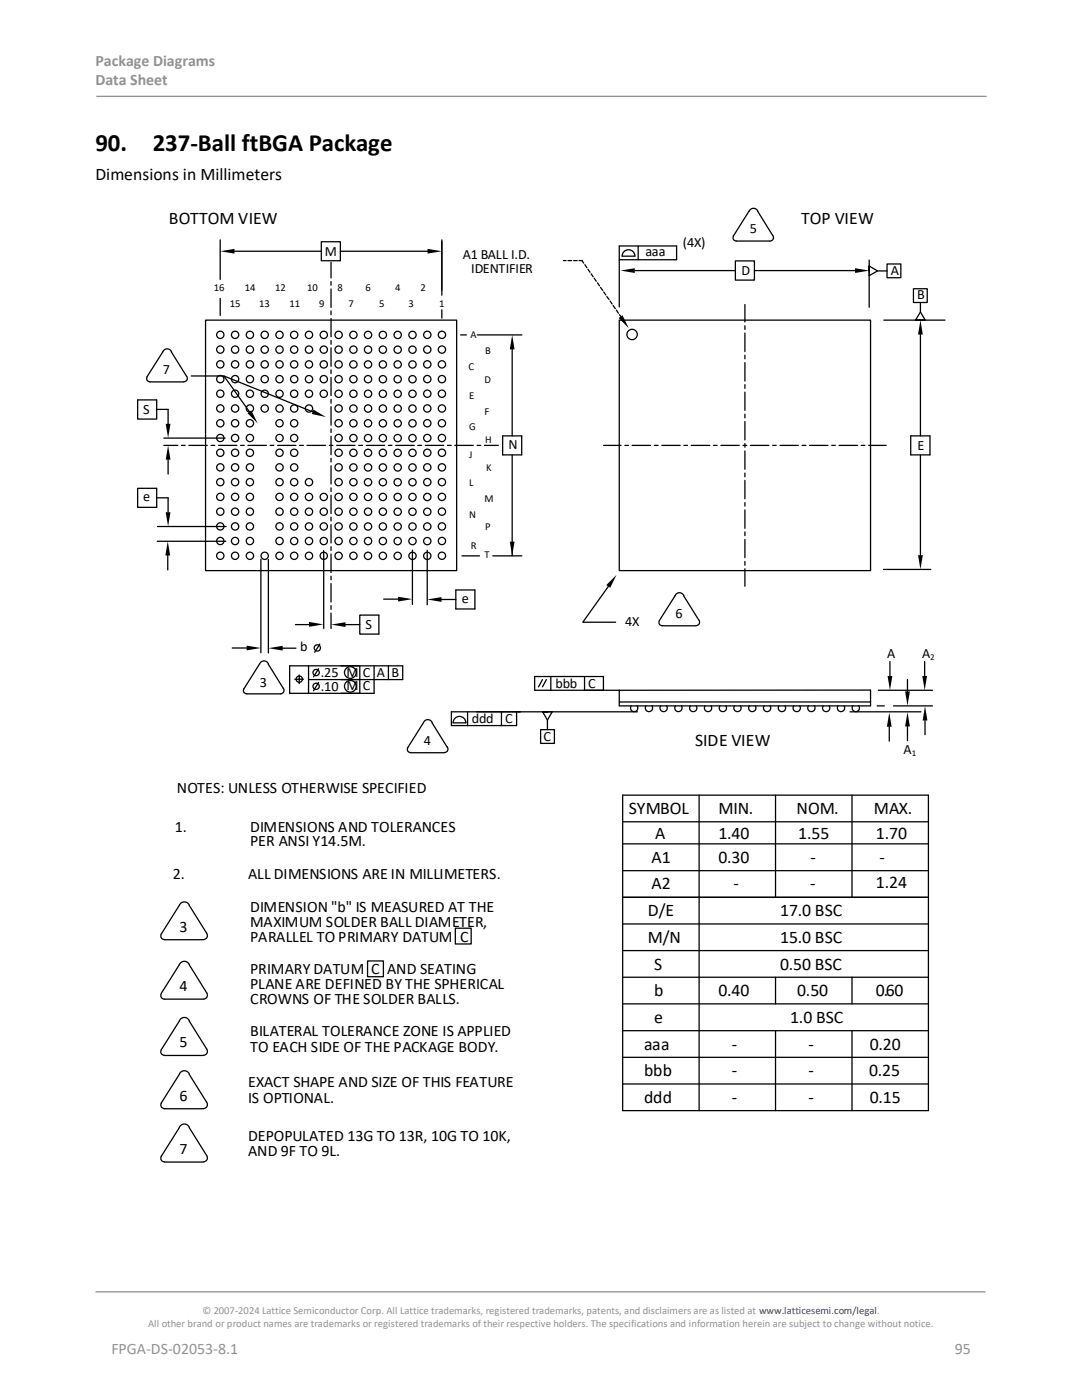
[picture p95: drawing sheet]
<svg xmlns="http://www.w3.org/2000/svg" width="216mm" height="279mm" viewBox="0 0 216 279" stroke-linecap="round" stroke-linejoin="round" font-family="sans-serif">
<defs><g id="words">
<g font-size="5">
<text x="19" y="30.1">90.</text>
<text x="30.5" y="30.1">237-Ball ftBGA Package</text>
</g>
<g font-size="3.5">
<text x="19" y="35.9">Dimensions in Millimeters</text>
<text x="33.7" y="44.7">BOTTOM VIEW</text>
<text x="159.8" y="44.7">TOP VIEW</text>
<text x="138.7" y="148.8">SIDE VIEW</text>
<text x="125.5" y="162.4">SYMBOL</text>
<text x="130.7" y="167.4">A</text>
<text x="143.4" y="162.4">MIN.</text>
<text x="143.4" y="167.4">1.40</text>
<text x="159" y="162.4">NOM.</text>
<text x="159.3" y="167.4">1.55</text>
<text x="174.4" y="162.4">MAX.</text>
<text x="174.8" y="167.4">1.70</text>
<text x="130" y="172.2">A1</text>
<text x="143.4" y="172.2">0.30</text>
<text x="161.7" y="172.2">-</text>
<text x="175.5" y="172.2">-</text>
<text x="130" y="177.5">A2</text>
<text x="146.4" y="177.4">-</text>
<text x="161.6" y="177.4">-</text>
<text x="174.8" y="177.1">1.24</text>
<text x="129.3" y="182.8">D/E</text>
<text x="155.7" y="182.8">17.0 BSC</text>
<text x="129.3" y="188.2">M/N</text>
<text x="155.7" y="188.2">15.0 BSC</text>
<text x="130.6" y="193.5">S</text>
<text x="155.7" y="193.5">0.50 BSC</text>
<text x="130.5" y="198.8">b</text>
<text x="143.4" y="198.8">0.40</text>
<text x="159.1" y="198.8">0.50</text>
<text x="174.8" y="198.8">0.60</text>
<text x="128.6" y="209.5">aaa</text>
<text x="130.6" y="204.1">e</text>
<text x="146" y="209.5">-</text>
<text x="157.7" y="204.2">1.0 BSC</text>
<text x="161.3" y="209.5">-</text>
<text x="173.5" y="209.5">0.20</text>
<text x="128.6" y="214.8">bbb</text>
<text x="146" y="214.8">-</text>
<text x="161.3" y="214.8">-</text>
<text x="173.4" y="214.7">0.25</text>
<text x="128.6" y="220.1">ddd</text>
<text x="146" y="220.1">-</text>
<text x="161.3" y="220.1">-</text>
<text x="173.5" y="220.1">0.15</text>
</g>
<g font-size="3.2" fill="#919195">
<text x="19" y="13.2">Package Diagrams</text>
<text x="19" y="17.1">Data Sheet</text>
<text x="22.2" y="270.2">FPGA-DS-02053-8.1</text>
<text x="190.5" y="270.2">95</text>
</g>
<g font-size="3.2">
<text x="35.3" y="158.4">NOTES: UNLESS OTHERWISE SPECIFIED</text>
<text x="34.9" y="165.9">1.</text>
<text x="49.9" y="165.9">DIMENSIONS AND TOLERANCES</text>
<text x="49.9" y="168.9">PER ANSI Y14.5M.</text>
<text x="34.5" y="175.4">2.</text>
<text x="49.5" y="175.4">ALL DIMENSIONS ARE IN MILLIMETERS.</text>
<text x="35.8" y="185.9">3</text>
<text x="49.9" y="182">DIMENSION &quot;b&quot; IS MEASURED AT THE</text>
<text x="49.9" y="184.9">MAXIMUM SOLDER BALL DIAMETER,</text>
<text x="49.9" y="187.9">PARALLEL TO PRIMARY DATUM C</text>
<text x="35.8" y="197.8">4</text>
<text x="49.9" y="197.3">PLANE ARE DEFINED BY THE SPHERICAL</text>
<text x="49.9" y="194.4">PRIMARY DATUM C AND SEATING</text>
<text x="49.9" y="200.4">CROWNS OF THE SOLDER BALLS.</text>
<text x="35.8" y="209">5</text>
<text x="49.9" y="206.8">BILATERAL TOLERANCE ZONE IS APPLIED</text>
<text x="49.9" y="210">TO EACH SIDE OF THE PACKAGE BODY.</text>
<text x="35.8" y="219.6">6</text>
<text x="49.5" y="217">EXACT SHAPE AND SIZE OF THIS FEATURE</text>
<text x="49.5" y="220.1">IS OPTIONAL.</text>
<text x="49.5" y="227.7">DEPOPULATED 13G TO 13R, 10G TO 10K,</text>
<text x="35.8" y="230.3">7</text>
<text x="49.5" y="230.7">AND 9F TO 9L.</text>
</g>
<g font-size="2.8">
<text x="149.6" y="46.6">5</text>
<text x="64.8" y="51">M</text>
<text x="92.3" y="51.7">A1 BALL I.D.</text>
<text x="128.8" y="51.1">aaa</text>
<text x="136.3" y="49.2">(4X)</text>
<text x="94" y="54.4">IDENTIFIER</text>
<text x="147.9" y="54.8">D</text>
<text x="177.8" y="54.8">A</text>
<text x="183" y="59.7">B</text>
<text x="32.5" y="74.7">7</text>
<text x="28.6" y="82.6">S</text>
<text x="101.5" y="89.7">N</text>
<text x="183.1" y="89.7">E</text>
<text x="28.6" y="100">e</text>
<text x="72.9" y="125.5">S</text>
<text x="92.1" y="120.3">e</text>
<text x="124.7" y="124.8">4X</text>
<text x="134.8" y="123.4">6</text>
<text x="59.9" y="130">b</text>
<text x="177.1" y="131.3">A</text>
<text x="184" y="131.3">A</text>
<text x="51.8" y="137">3</text>
<text x="64" y="138">.10 M</text>
<text x="64" y="135.2">.25 M</text>
<text x="72.4" y="137.8">C</text>
<text x="72.4" y="135">C</text>
<text x="75.2" y="135">A</text>
<text x="78.1" y="135">B</text>
<text x="110.9" y="137.3">bbb</text>
<text x="117.4" y="137.2">C</text>
<text x="84.6" y="148.8">4</text>
<text x="94.2" y="144.3">ddd</text>
<text x="100.8" y="144.3">C</text>
<text x="108.4" y="147.9">C</text>
<text x="180.3" y="150.5">A</text>
</g>
<g font-size="2.1">
<text x="42.6" y="58.1">16</text>
<text x="48.9" y="58.1">14</text>
<text x="54.9" y="58.1">12</text>
<text x="61.3" y="58">10</text>
<text x="67.3" y="58">8</text>
<text x="72.9" y="58">6</text>
<text x="78.8" y="58.1">4</text>
<text x="83.9" y="58.1">2</text>
<text x="45.8" y="61.2">15</text>
<text x="51.7" y="61.3">13</text>
<text x="57.8" y="61.2">11</text>
<text x="63.7" y="61.2">9</text>
<text x="69.5" y="61.2">7</text>
<text x="75.6" y="61.2">5</text>
<text x="81.5" y="61.2">3</text>
<text x="87.6" y="61.2">1</text>
<text x="93.9" y="67.5">A</text>
<text x="96.8" y="70.7">B</text>
<text x="93.5" y="73.9">C</text>
<text x="96.7" y="76.4">D</text>
<text x="93.6" y="79.6">E</text>
<text x="96.7" y="82.7">F</text>
<text x="93.6" y="85.8">G</text>
<text x="96.8" y="88.3">H</text>
<text x="93.6" y="91.4">J</text>
<text x="97" y="94.1">K</text>
<text x="93.6" y="97.1">L</text>
<text x="96.7" y="100.2">M</text>
<text x="93.6" y="103.3">N</text>
<text x="96.8" y="105.8">P</text>
<text x="94" y="109.6">R</text>
<text x="96.7" y="111.3">T</text>
</g>
<g font-size="2.1" fill="#919195">
<text x="40.4" y="262.3">© 2007-2024 Lattice Semiconductor Corp. All Lattice trademarks, registered trademarks, patents, and disclaimers are as listed at www.latticesemi.com/legal.</text>
<text x="29.6" y="264.9">All other brand or product names are trademarks or registered trademarks of their respective holders. The specifications and information herein are subject to change without notice.</text>
</g>
<g font-size="1.8">
<text x="185.6" y="131.6">2</text>
<text x="181.9" y="150.9">1</text>
</g>
</g></defs>
<path d="M19.2 19.2h177.6M19 257.8h177.6" fill="none" stroke="#919195" stroke-width=".26"/>
<g fill="none" stroke="#000" stroke-width=".25">
<path d="M43.9 47.9v7.9M43.9 59.6v3.3M46.5 50.1h17.6M64.1 48.2h3.8v3.8h-3.8zM66.1 52.3v3.2M66.1 56.2v.7M66.1 57.7v3.7M67.9 50.1h17.9M88.2 47.9v11M112.4 52h.6M113.3 52h.8M114.5 52h.7"/>
<path d="M115.5 52h.6l.4 .5M116.7 52.8l.4 .6M117.3 53.7l.4 .6M118 54.6l.4 .7M118.6 55.5l.4 .6M119.2 56.4l.4 .7M119.8 57.4l.5 .6M120.5 58.3l.4 .6M121.1 59.2l.4 .6M123.6 51.8h11.4M124.1 51.1a1.28 1.28 0 0 1 1.3-1.3 1.28 1.28 0 0 1 1.3 1.3M124.1 51.1h2.6"/>
<path d="M126.7 54h20M127.3 49.1v2.7M135 49.1v2.7M135 49.1h-11.4v12.2M146.7 52.1h3.8v3.8h-3.8zM149.5 42.1l-3.2 5M149.5 42.1a.91 .91 0 0 1 .8-.5 .91 .91 0 0 1 .9 .5l3 4.9a.69 .69 0 0 1 .1 .7 .69 .69 0 0 1-.7 .4l-6.9-.1a.62 .62 0 0 1-.3-.9M150.5 54h20.1M173.4 53.1l1.7 1M173.4 51.9v9.4M177 52.7h2.8v2.7h-2.8zM177 54.1h-1.9l-1.7 .9v-1.9v1"/>
<path d="M182.3 57.6h2.7v2.8h-2.7zM27.5 79.8h3.8v3.8h-3.8zM29.4 75.2a.63 .63 0 0 0 .5 1M29.9 76.2h6.7M34.2 70.2l3 4.9a.69 .69 0 0 1 .1 .7 .69 .69 0 0 1-.6 .4M34.2 70.2a.94 .94 0 0 0-.8-.6 .94 .94 0 0 0-.9 .6l-3.2 5M38.2 75h6.5l5.1 7.2M41 63.9h50.1v50h-50.1zM44.7 75l17.7 7.2M66.1 62.1v.7M66.1 63.6v3.6M66.1 68v.7"/>
<path d="M66.1 69.4v3.7M66.1 73.8v.8M66.1 75.3v3.7M66.1 79.7v.8M88.2 61.8v1.7M91.9 66.8h1.2M95.2 66.8h8.9M102.2 69.2v17.8M121.7 60.1l.4 .6M122.3 61l.5 .6M123 61.9l.4 .6M123.6 63.9h50.1v50h-50.1z"/>
<path d="M123.6 62.8l.4 .5M148.6 60.8v3.5M148.6 65v.8M148.6 66.5v3.7M148.6 70.9v.7M148.6 72.4v3.7M148.6 76.8v.7M148.6 78.3v3.6M176.4 63.9h12.2M183.7 62.3l-1 1.6h1M183.7 60.4v1.9l.9 1.6M183.7 66.8v20.2"/>
<path d="M27.5 97.5h3.8v3.8h-3.8zM31.3 81.7h2.2v2.9M31.3 99.4h2.2v2.8M32.7 88.9h2.8M32.7 87.4h12.2M33.5 91.7v2.9M36.2 88.9h.7M37.7 88.9h3.7M42.1 88.9h.8M43.6 88.9h3.7M48 88.9h.7M49.5 88.9h3.7"/>
<path d="M53.9 88.9h.7M55.4 88.9h3.7M59.8 88.9h.8M61.3 88.9h3.7M65.7 88.9h.7M66.1 81.2v3.7M66.1 85.6v.7M66.1 87.1v3.6M66.1 91.5v.7M66.1 92.9v3.7M66.1 97.4v.7M66.1 98.8v3.7"/>
<path d="M67.2 88.9h3.6M71.6 88.9h.7M73.1 88.9h3.7M77.5 88.9h.7M79 88.9h3.7M83.4 88.9h.7M84.9 88.9h3.6M89.3 88.9h.7M90.8 88.9h3.7M95.2 88.9h.7M96.7 88.9h2.7M100.3 87h3.8v3.8h-3.8z"/>
<path d="M102.2 90.8v20.1M120.4 88.9h3.5M124.7 88.9h.7M126.1 88.9h3.7M130.6 88.9h.7M132.1 88.9h3.6M136.5 88.9h.7M137.9 88.9h3.7M142.3 88.9h.8M143.8 88.9h3.7M148.3 88.9h.7M148.6 82.7v.7"/>
<path d="M148.6 84.1v3.7M148.6 88.5v.8M148.6 90v3.7M148.6 94.4v.8M148.6 95.9v3.7M149.7 88.9h3.7M154.2 88.9h.7M155.6 88.9h3.7M160.1 88.9h.7M161.5 88.9h3.7M166 88.9h.7M167.4 88.9h3.7"/>
<path d="M171.8 88.9h.8M173.3 88.9h3.5M181.7 87h3.9v3.8h-3.9zM183.7 90.8v20M31.4 108h13.7M31.4 105.1h13.7M33.5 110.9v2.8M52.1 111.6v18.7M53.6 111.6v18.7M64.6 109.9v15.5M66.1 103.2v.8M66.1 104.7v3.7"/>
<path d="M66.1 109.1v.8M66.1 110.6v3.7M66.1 115v.7M66.1 116.5v3.6M76.6 119.6h2.8M82.3 109.8v10.8M85.2 109.8v10.9M88.1 119.6h2.9M91 117.7h3.8v3.8h-3.8zM92.2 110.9h3.5M98.3 110.9h5.8M121.4 117l-5.1 7.2h6.5"/>
<path d="M136.4 118.9l3.1 4.8a.69 .69 0 0 1 0 .8 .69 .69 0 0 1-.6 .4M136.4 118.9a.94 .94 0 0 0-.8-.6 .94 .94 0 0 0-.9 .6l-3.2 5M148.6 100.3v.7M148.6 101.8v3.6M148.6 106.2v.7M148.6 107.6v3.7M148.6 112.1v.7M148.6 113.5v3.5M176.3 113.6h9.4M46.3 129.3h2.9M49.2 138.5h6.7M51.8 132.5l-3.1 5a.63 .63 0 0 0 .5 .9"/>
<path d="M51.8 132.5a.93 .93 0 0 1 .9-.6 .93 .93 0 0 1 .9 .6M53.5 132.5l3 4.9a.69 .69 0 0 1 .1 .7 .69 .69 0 0 1-.6 .4M56.2 129.4h2.9M58.8 135.6h.9v.8M59 124.7h2.8M59.7 134.7v.9h.8M61.6 135.6h9.9zM61.6 132.9v5.5M63.6 136.2l-1 1.7M63.6 133.5l-1 1.6M63.8 128.5l-1 1.7M66.1 120.9v.7"/>
<path d="M66.1 122.3v3.1M68 135.6h12.4zM68.9 124.7h2.9M71.8 122.8h3.8v3.7h-3.8zM71.8 132.9v5.5M74.6 132.9v5.5h-16.8v-5.5h22.6v2.7M77.5 132.9v2.7M106.7 135h13.7v2.8h-13.7zM108.2 135.6l-.7 1.5M109 135.6l-.8 1.5M109.9 135v2.8M116.6 135v2.8"/>
<path d="M116.9 137.8h6.7M123.6 137.8l50.1-.1v3.2h-50.1zM131.6 123.9a.63 .63 0 0 0 0 .6 .63 .63 0 0 0 .5 .4M132.1 124.9h6.7M175.3 137.8h10.8M177.6 132v2.9M181.1 135.6v2.4M184.5 132v2.9M86.2 144.2l3 4.9M86.2 144.2a.93 .93 0 0 0-.8-.6 .93 .93 0 0 0-.9 .6l-3.2 5M89.2 149.1a.69 .69 0 0 1 .1 .7 .69 .69 0 0 1-.6 .4h-7a.63 .63 0 0 1-.3-1M90.7 143.5a1.27 1.27 0 0 1 1.4-.5 1.27 1.27 0 0 1 .9 1.2h-2.6z"/>
<path d="M93.3 142.1v2.7M100.1 142.1v2.7M103.1 142.1v2.7h-9.8M107.9 145.6h2.7v2.8h-2.7zM108.3 142.1l.9 1.6M109.3 142.1h-1h1.9l-1 1.6v1.9M123.6 140.1h50.1M124.2 158.7h61.1v62.9h-61.1zM127.1 140.9a.73 .73 0 0 1-.1 .9 .73 .73 0 0 1-.9 0 .73 .73 0 0 1-.1-.9M127.2 142.1h-37.1v2.7h3.2M130.1 140.9a.73 .73 0 0 1-.1 .9 .73 .73 0 0 1-1 0 .73 .73 0 0 1-.1-.9M133 140.9a.73 .73 0 0 1-.1 .9 .73 .73 0 0 1-1 0 .73 .73 0 0 1-.1-.9"/>
<path d="M136 140.9a.73 .73 0 0 1-.1 .9 .73 .73 0 0 1-1 0 .73 .73 0 0 1-.1-.9M138.9 140.9a.73 .73 0 0 1-.1 .9 .73 .73 0 0 1-1 0 .73 .73 0 0 1-.1-.9M139.5 158.7v62.9M141.9 140.9a.73 .73 0 0 1-.1 .9 .73 .73 0 0 1-1 0 .73 .73 0 0 1-.1-.9M144.8 140.9a.73 .73 0 0 1-.1 .9 .73 .73 0 0 1-.9 0 .73 .73 0 0 1-.1-.9M147.7 140.9a.73 .73 0 0 1-.1 .9 .73 .73 0 0 1-.9 0 .73 .73 0 0 1-.1-.9M150.7 140.9a.73 .73 0 0 1-.1 .9 .73 .73 0 0 1-1 0 .73 .73 0 0 1-.1-.9M153.7 140.9a.73 .73 0 0 1-.1 .9 .73 .73 0 0 1-1 0 .73 .73 0 0 1-.1-.9M154.7 158.7v20.4M156.6 140.9a.73 .73 0 0 1-.1 .9 .73 .73 0 0 1-1 0 .73 .73 0 0 1-.1-.9M159.6 140.9a.73 .73 0 0 1-.1 .9 .73 .73 0 0 1-1 0 .73 .73 0 0 1-.1-.9M162.5 140.9a.73 .73 0 0 1-.1 .9 .73 .73 0 0 1-1 0 .73 .73 0 0 1-.1-.9"/>
<path d="M165.4 140.9a.73 .73 0 0 1-.1 .9 .73 .73 0 0 1-.9 0 .73 .73 0 0 1-.1-.9M168.4 140.9a.73 .73 0 0 1-.1 .9 .73 .73 0 0 1-1 0 .73 .73 0 0 1-.1-.9M169.6 142.1h14.2M170 158.7v20.4M171.4 140.9a.73 .73 0 0 1-.1 .9 .73 .73 0 0 1-1 0 .73 .73 0 0 1-.1-.9M175 140.9h1.5M177.4 145v2.9M178.3 140.9h7.8M181.1 145v2.8M184.6 143.8v2.8M124.2 179.1h61.1M124.2 173.8h61.1"/>
<path d="M124.2 168.4h61.1M124.2 164h61.1M32.2 186.4l3.6-5.7a1.05 1.05 0 0 1 1-.7 1.05 1.05 0 0 1 1 .7l3.4 5.5a.8 .8 0 0 1 .1 .9 .8 .8 0 0 1-.7 .4M32.2 198.3a.73 .73 0 0 0 0 .7 .73 .73 0 0 0 .6 .4M32.2 186.4a.73 .73 0 0 0 0 .7 .73 .73 0 0 0 .6 .4M32.8 187.5h7.7M35.8 192.5l-3.6 5.7M35.8 192.5a1.07 1.07 0 0 1 1-.7 1.07 1.07 0 0 1 1 .7M37.8 192.5l3.4 5.6a.8 .8 0 0 1 .1 .9 .8 .8 0 0 1-.7 .4h-7.8M73.3 191.8h3.2v3.1h-3.2zM90.9 185.2h3.1v3.2h-3.1zM124.2 195h61.1"/>
<path d="M124.2 189.7h61.1M124.2 184.4h61.1M154.7 195v5.3M170 195v5.3M32.2 209.5a.73 .73 0 0 0 0 .7 .73 .73 0 0 0 .6 .4M32.8 210.6h7.7M35.8 203.8l-3.6 5.7M35.8 214.4l-3.6 5.7M35.8 203.7a1.07 1.07 0 0 1 1-.6 1.07 1.07 0 0 1 1 .6M35.8 214.4a1.07 1.07 0 0 1 1-.7 1.07 1.07 0 0 1 1 .7M37.8 203.8l3.4 5.5a.8 .8 0 0 1 .1 .9 .8 .8 0 0 1-.7 .4M37.8 214.4l3.4 5.6a.8 .8 0 0 1 .1 .8 .8 .8 0 0 1-.7 .4"/>
<path d="M124.2 216.3h61.1M124.2 211h61.1M124.2 205.7h61.1M124.2 200.3h61.1M154.7 205.7v15.9M170 205.7v15.9M32.2 220.1a.73 .73 0 0 0 0 .8 .73 .73 0 0 0 .7 .3M32.8 221.3h7.7M32.8 231.9h7.7M40.6 231.9a.8 .8 0 0 0 .7-.5 .8 .8 0 0 0-.1-.8l-3.4-5.6a1.07 1.07 0 0 0-1-.7 1.07 1.07 0 0 0-1 .7l-3.6 5.8a.74 .74 0 0 0 .6 1.1"/>
<circle cx="44" cy="72.7" r=".73"/>
<circle cx="44" cy="69.8" r=".73"/>
<circle cx="44" cy="78.6" r=".73"/>
<circle cx="44" cy="75.7" r=".73"/>
<circle cx="44" cy="66.8" r=".73"/>
<circle cx="46.9" cy="78.6" r=".73"/>
<circle cx="46.9" cy="72.7" r=".73"/>
<circle cx="46.9" cy="69.8" r=".73"/>
<circle cx="46.9" cy="75.7" r=".73"/>
<circle cx="46.9" cy="66.8" r=".73"/>
<circle cx="49.9" cy="78.6" r=".73"/>
<circle cx="49.9" cy="72.7" r=".73"/>
<circle cx="49.9" cy="69.8" r=".73"/>
<circle cx="49.9" cy="75.7" r=".73"/>
<circle cx="49.9" cy="66.8" r=".73"/>
<circle cx="52.8" cy="78.6" r=".73"/>
<circle cx="52.8" cy="72.7" r=".73"/>
<circle cx="52.8" cy="69.8" r=".73"/>
<circle cx="52.8" cy="75.7" r=".73"/>
<circle cx="52.8" cy="66.8" r=".73"/>
<circle cx="55.8" cy="72.7" r=".73"/>
<circle cx="55.8" cy="69.8" r=".73"/>
<circle cx="55.8" cy="78.6" r=".73"/>
<circle cx="55.8" cy="75.7" r=".73"/>
<circle cx="55.8" cy="66.8" r=".73"/>
<circle cx="58.7" cy="72.7" r=".73"/>
<circle cx="58.7" cy="69.8" r=".73"/>
<circle cx="58.7" cy="78.6" r=".73"/>
<circle cx="58.7" cy="75.7" r=".73"/>
<circle cx="58.7" cy="66.8" r=".73"/>
<circle cx="61.7" cy="72.7" r=".73"/>
<circle cx="61.7" cy="69.8" r=".73"/>
<circle cx="61.7" cy="78.6" r=".73"/>
<circle cx="61.7" cy="75.7" r=".73"/>
<circle cx="61.7" cy="66.8" r=".73"/>
<circle cx="64.6" cy="69.8" r=".73"/>
<circle cx="64.6" cy="72.7" r=".73"/>
<circle cx="64.6" cy="78.6" r=".73"/>
<circle cx="64.6" cy="75.7" r=".73"/>
<circle cx="64.6" cy="66.8" r=".73"/>
<circle cx="67.6" cy="69.8" r=".73"/>
<circle cx="67.6" cy="72.7" r=".73"/>
<circle cx="67.6" cy="78.6" r=".73"/>
<circle cx="67.6" cy="75.7" r=".73"/>
<circle cx="67.6" cy="66.8" r=".73"/>
<circle cx="70.5" cy="69.8" r=".73"/>
<circle cx="70.5" cy="72.7" r=".73"/>
<circle cx="70.5" cy="78.6" r=".73"/>
<circle cx="70.5" cy="75.7" r=".73"/>
<circle cx="70.5" cy="66.8" r=".73"/>
<circle cx="73.4" cy="69.8" r=".73"/>
<circle cx="73.4" cy="78.6" r=".73"/>
<circle cx="73.4" cy="72.7" r=".73"/>
<circle cx="73.4" cy="75.7" r=".73"/>
<circle cx="73.4" cy="66.8" r=".73"/>
<circle cx="76.4" cy="78.6" r=".73"/>
<circle cx="76.4" cy="69.8" r=".73"/>
<circle cx="76.4" cy="72.7" r=".73"/>
<circle cx="76.4" cy="75.7" r=".73"/>
<circle cx="76.4" cy="66.8" r=".73"/>
<circle cx="79.4" cy="69.8" r=".73"/>
<circle cx="79.4" cy="72.7" r=".73"/>
<circle cx="79.4" cy="78.6" r=".73"/>
<circle cx="79.4" cy="75.7" r=".73"/>
<circle cx="79.4" cy="66.8" r=".73"/>
<circle cx="82.3" cy="72.7" r=".73"/>
<circle cx="82.3" cy="69.8" r=".73"/>
<circle cx="82.3" cy="78.6" r=".73"/>
<circle cx="82.3" cy="75.7" r=".73"/>
<circle cx="82.3" cy="66.8" r=".73"/>
<circle cx="85.3" cy="69.8" r=".73"/>
<circle cx="85.3" cy="72.7" r=".73"/>
<circle cx="85.3" cy="78.6" r=".73"/>
<circle cx="85.3" cy="75.7" r=".73"/>
<circle cx="85.3" cy="66.8" r=".73"/>
<circle cx="88.2" cy="69.8" r=".73"/>
<circle cx="88.2" cy="78.6" r=".73"/>
<circle cx="88.2" cy="72.7" r=".73"/>
<circle cx="88.2" cy="75.7" r=".73"/>
<circle cx="88.2" cy="66.8" r=".73"/>
<circle cx="126.1" cy="66.8" r="1.04"/>
<circle cx="44" cy="87.4" r=".73"/>
<circle cx="44" cy="93.3" r=".73"/>
<circle cx="44" cy="81.5" r=".73"/>
<circle cx="44" cy="99.2" r=".73"/>
<circle cx="44" cy="90.4" r=".73"/>
<circle cx="44" cy="96.2" r=".73"/>
<circle cx="44" cy="84.5" r=".73"/>
<circle cx="46.9" cy="87.4" r=".73"/>
<circle cx="46.9" cy="93.3" r=".73"/>
<circle cx="46.9" cy="81.5" r=".73"/>
<circle cx="46.9" cy="99.2" r=".73"/>
<circle cx="46.9" cy="90.4" r=".73"/>
<circle cx="46.9" cy="96.2" r=".73"/>
<circle cx="46.9" cy="84.5" r=".73"/>
<circle cx="49.9" cy="87.4" r=".73"/>
<circle cx="49.9" cy="81.5" r=".73"/>
<circle cx="49.9" cy="90.4" r=".73"/>
<circle cx="49.9" cy="93.3" r=".73"/>
<circle cx="49.9" cy="99.2" r=".73"/>
<circle cx="49.9" cy="96.2" r=".73"/>
<circle cx="49.9" cy="84.5" r=".73"/>
<circle cx="52.8" cy="81.5" r=".73"/>
<circle cx="55.8" cy="87.4" r=".73"/>
<circle cx="55.8" cy="93.3" r=".73"/>
<circle cx="55.8" cy="99.2" r=".73"/>
<circle cx="55.8" cy="81.5" r=".73"/>
<circle cx="55.8" cy="90.4" r=".73"/>
<circle cx="55.8" cy="96.2" r=".73"/>
<circle cx="55.8" cy="84.5" r=".73"/>
<circle cx="58.7" cy="87.4" r=".73"/>
<circle cx="58.7" cy="99.2" r=".73"/>
<circle cx="58.7" cy="96.2" r=".73"/>
<circle cx="58.7" cy="90.4" r=".73"/>
<circle cx="58.7" cy="93.3" r=".73"/>
<circle cx="58.7" cy="84.5" r=".73"/>
<circle cx="58.7" cy="81.5" r=".73"/>
<circle cx="61.7" cy="99.2" r=".73"/>
<circle cx="61.7" cy="96.2" r=".73"/>
<circle cx="61.7" cy="81.5" r=".73"/>
<circle cx="64.6" cy="99.2" r=".73"/>
<circle cx="67.6" cy="87.4" r=".73"/>
<circle cx="67.6" cy="81.5" r=".73"/>
<circle cx="67.6" cy="84.5" r=".73"/>
<circle cx="67.6" cy="99.2" r=".73"/>
<circle cx="67.6" cy="93.3" r=".73"/>
<circle cx="67.6" cy="90.4" r=".73"/>
<circle cx="67.6" cy="96.2" r=".73"/>
<circle cx="70.5" cy="87.4" r=".73"/>
<circle cx="70.5" cy="93.3" r=".73"/>
<circle cx="70.5" cy="81.5" r=".73"/>
<circle cx="70.5" cy="99.2" r=".73"/>
<circle cx="70.5" cy="90.4" r=".73"/>
<circle cx="70.5" cy="96.2" r=".73"/>
<circle cx="70.5" cy="84.5" r=".73"/>
<circle cx="73.4" cy="87.4" r=".73"/>
<circle cx="73.4" cy="81.5" r=".73"/>
<circle cx="73.4" cy="90.4" r=".73"/>
<circle cx="73.4" cy="93.3" r=".73"/>
<circle cx="73.4" cy="96.2" r=".73"/>
<circle cx="73.4" cy="99.2" r=".73"/>
<circle cx="73.4" cy="84.5" r=".73"/>
<circle cx="76.4" cy="87.4" r=".73"/>
<circle cx="76.4" cy="90.4" r=".73"/>
<circle cx="76.4" cy="96.2" r=".73"/>
<circle cx="76.4" cy="84.5" r=".73"/>
<circle cx="76.4" cy="99.2" r=".73"/>
<circle cx="76.4" cy="81.5" r=".73"/>
<circle cx="76.4" cy="93.3" r=".73"/>
<circle cx="79.4" cy="87.4" r=".73"/>
<circle cx="79.4" cy="96.2" r=".73"/>
<circle cx="79.4" cy="99.2" r=".73"/>
<circle cx="79.4" cy="81.5" r=".73"/>
<circle cx="79.4" cy="84.5" r=".73"/>
<circle cx="79.4" cy="93.3" r=".73"/>
<circle cx="79.4" cy="90.4" r=".73"/>
<circle cx="82.3" cy="87.4" r=".73"/>
<circle cx="82.3" cy="96.2" r=".73"/>
<circle cx="82.3" cy="99.2" r=".73"/>
<circle cx="82.3" cy="84.5" r=".73"/>
<circle cx="82.3" cy="93.3" r=".73"/>
<circle cx="82.3" cy="81.5" r=".73"/>
<circle cx="82.3" cy="90.4" r=".73"/>
<circle cx="85.3" cy="99.2" r=".73"/>
<circle cx="85.3" cy="87.4" r=".73"/>
<circle cx="85.3" cy="81.5" r=".73"/>
<circle cx="85.3" cy="84.5" r=".73"/>
<circle cx="85.3" cy="93.3" r=".73"/>
<circle cx="85.3" cy="90.4" r=".73"/>
<circle cx="85.3" cy="96.2" r=".73"/>
<circle cx="88.2" cy="87.4" r=".73"/>
<circle cx="88.2" cy="81.5" r=".73"/>
<circle cx="88.2" cy="93.3" r=".73"/>
<circle cx="88.2" cy="90.4" r=".73"/>
<circle cx="88.2" cy="99.2" r=".73"/>
<circle cx="88.2" cy="96.2" r=".73"/>
<circle cx="88.2" cy="84.5" r=".73"/>
<circle cx="44" cy="108" r=".73"/>
<circle cx="44" cy="105.1" r=".73"/>
<circle cx="44" cy="110.9" r=".73"/>
<circle cx="44" cy="102.1" r=".73"/>
<circle cx="46.9" cy="102.1" r=".73"/>
<circle cx="46.9" cy="108" r=".73"/>
<circle cx="46.9" cy="105.1" r=".73"/>
<circle cx="46.9" cy="110.9" r=".73"/>
<circle cx="49.9" cy="102.1" r=".73"/>
<circle cx="49.9" cy="105.1" r=".73"/>
<circle cx="49.9" cy="108" r=".73"/>
<circle cx="49.9" cy="110.9" r=".73"/>
<circle cx="52.8" cy="110.9" r=".73"/>
<circle cx="55.8" cy="105.1" r=".73"/>
<circle cx="55.8" cy="110.9" r=".73"/>
<circle cx="55.8" cy="108" r=".73"/>
<circle cx="55.8" cy="102.1" r=".73"/>
<circle cx="58.7" cy="108" r=".73"/>
<circle cx="58.7" cy="110.9" r=".73"/>
<circle cx="58.7" cy="105.1" r=".73"/>
<circle cx="58.7" cy="102.1" r=".73"/>
<circle cx="61.7" cy="105.1" r=".73"/>
<circle cx="61.7" cy="108" r=".73"/>
<circle cx="61.7" cy="102.1" r=".73"/>
<circle cx="61.7" cy="110.9" r=".73"/>
<circle cx="64.6" cy="108" r=".73"/>
<circle cx="64.6" cy="105.1" r=".73"/>
<circle cx="64.6" cy="102.1" r=".73"/>
<circle cx="64.6" cy="110.9" r=".73"/>
<circle cx="67.6" cy="105.1" r=".73"/>
<circle cx="67.6" cy="108" r=".73"/>
<circle cx="67.6" cy="102.1" r=".73"/>
<circle cx="67.6" cy="110.9" r=".73"/>
<circle cx="70.5" cy="108" r=".73"/>
<circle cx="70.5" cy="105.1" r=".73"/>
<circle cx="70.5" cy="102.1" r=".73"/>
<circle cx="70.5" cy="110.9" r=".73"/>
<circle cx="73.4" cy="105.1" r=".73"/>
<circle cx="73.4" cy="102.1" r=".73"/>
<circle cx="73.4" cy="108" r=".73"/>
<circle cx="73.4" cy="110.9" r=".73"/>
<circle cx="76.4" cy="102.1" r=".73"/>
<circle cx="76.4" cy="108" r=".73"/>
<circle cx="76.4" cy="110.9" r=".73"/>
<circle cx="76.4" cy="105.1" r=".73"/>
<circle cx="79.4" cy="110.9" r=".73"/>
<circle cx="79.4" cy="105.1" r=".73"/>
<circle cx="79.4" cy="108" r=".73"/>
<circle cx="79.4" cy="102.1" r=".73"/>
<circle cx="82.3" cy="110.9" r=".73"/>
<circle cx="82.3" cy="105.1" r=".73"/>
<circle cx="82.3" cy="108" r=".73"/>
<circle cx="82.3" cy="102.1" r=".73"/>
<circle cx="85.3" cy="108" r=".73"/>
<circle cx="85.3" cy="102.1" r=".73"/>
<circle cx="85.3" cy="105.1" r=".73"/>
<circle cx="85.3" cy="110.9" r=".73"/>
<circle cx="88.2" cy="108" r=".73"/>
<circle cx="88.2" cy="105.1" r=".73"/>
<circle cx="88.2" cy="110.9" r=".73"/>
<circle cx="88.2" cy="102.1" r=".73"/>
<circle cx="59.7" cy="135.5" r=".63"/>
<circle cx="63.1" cy="137" r=".63"/>
<circle cx="63.1" cy="134.2" r=".63"/>
<circle cx="63.3" cy="129.3" r=".63"/>
<circle cx="69.9" cy="134.2" r="1.17"/>
<circle cx="69.9" cy="137" r="1.17"/>
</g>
<g fill="#000">
<path d="M43.9 50.1l2.9-.4v.9zM85.3 49.7l2.9 .4-2.9 .5zM123.8 54l2.9-.5v1zM170.6 53.5l2.9 .5-2.9 .5zM102.2 66.8l.5 2.9h-1zM123.4 63.5l.8-.6 1.3 2.6zM183.7 63.9l.4 2.9h-.9zM33.5 88.9l.5 2.8h-.9zM33.1 84.6h.9l-.5 2.8zM49.4 82.5l.8-.6 1.2 2.6zM62.6 81.7l2.4 1.5-2.8-.6zM33.5 108l.4 2.9h-.9z"/>
<path d="M33.1 102.2h.9l-.5 2.9zM79.4 119.1l2.9 .5-2.9 .4zM85.2 119.6l2.9-.4v.9zM101.7 108.1h1l-.5 2.8zM121 116.8l2-2.1-1.2 2.6zM183.2 110.8h.9l-.4 2.8zM49.2 128.9l2.9 .4-2.9 .5zM53.6 129.4l2.8-.5v.9zM61.7 124.1l2.8 .5-2.8 .5zM66.1 124.7l2.8-.5v.9zM177.1 134.9h1l-.5 2.9zM180.6 138h1l-.5 2.8z"/>
<path d="M184 134.9h1l-.5 2.9zM177.4 142.2l.5 2.8h-.9zM181.1 142.1l.5 2.9h-1zM184.6 140.9l.5 2.9h-1z"/>
</g>
<use href="#words"/>
</svg>
